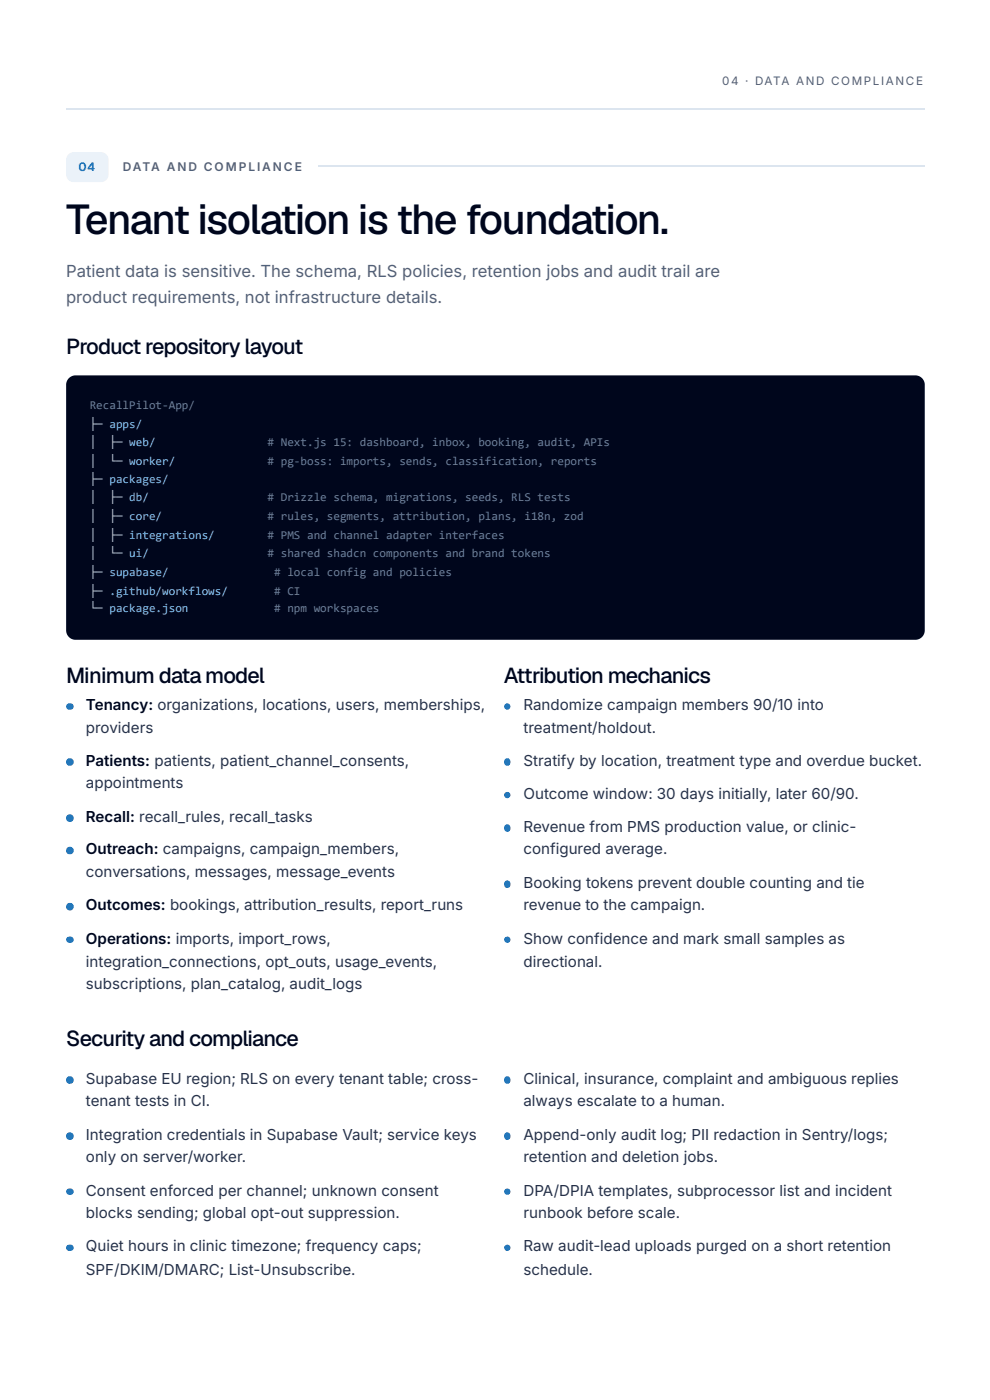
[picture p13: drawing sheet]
<svg xmlns="http://www.w3.org/2000/svg" width="210mm" height="297mm" viewBox="0 0 210 297" stroke-linecap="round" stroke-linejoin="round" font-family="sans-serif">
<defs><g id="words">
<text font-size="8.8" fill="#00061c" x="14" y="49.7">Tenant isolation is the foundation.</text>
<g font-size="4.6" fill="#00061c">
<text x="14" y="75.1">Product repository layout</text>
<text x="14" y="145">Minimum data model</text>
<text x="106.8" y="145">Attribution mechanics</text>
<text x="14" y="222">Security and compliance</text>
</g>
<g font-size="3.5" fill="#526078">
<text x="14" y="58.7">Patient data is sensitive. The schema, RLS policies, retention jobs and audit trail are</text>
<text x="14" y="64.3">product requirements, not infrastructure details.</text>
</g>
<g font-size="3.2" fill="#00061c">
<text x="18.2" y="150.5">Tenancy: organizations, locations, users, memberships,</text>
<text x="18.2" y="162.5">Patients: patients, patient_channel_consents,</text>
<text x="18.2" y="174.4">Recall: recall_rules, recall_tasks</text>
<text x="18.2" y="181.2">Outreach: campaigns, campaign_members,</text>
<text x="18.2" y="193.1">Outcomes: bookings, attribution_results, report_runs</text>
<text x="18.2" y="200.3">Operations: imports, import_rows,</text>
</g>
<g font-size="3.2" fill="#26324a">
<text x="18.2" y="155.6">providers</text>
<text x="111" y="150.5">Randomize campaign members 90/10 into</text>
<text x="111" y="155.6">treatment/holdout.</text>
<text x="18.2" y="167.2">appointments</text>
<text x="111" y="162.5">Stratify by location, treatment type and overdue bucket.</text>
<text x="111" y="169.6">Outcome window: 30 days initially, later 60/90.</text>
<text x="111" y="176.5">Revenue from PMS production value, or clinic-</text>
<text x="111" y="181.2">configured average.</text>
<text x="18.2" y="186">conversations, messages, message_events</text>
<text x="111" y="188.4">Booking tokens prevent double counting and tie</text>
<text x="111" y="193.1">revenue to the campaign.</text>
<text x="111" y="200.3">Show confidence and mark small samples as</text>
<text x="18.2" y="205.1">integration_connections, opt_outs, usage_events,</text>
<text x="18.2" y="209.8">subscriptions, plan_catalog, audit_logs</text>
<text x="111" y="205.1">directional.</text>
<text x="18.2" y="229.9">Supabase EU region; RLS on every tenant table; cross-</text>
<text x="111" y="229.9">Clinical, insurance, complaint and ambiguous replies</text>
<text x="18.2" y="234.7">tenant tests in CI.</text>
<text x="111" y="234.7">always escalate to a human.</text>
<text x="18.2" y="241.8">Integration credentials in Supabase Vault; service keys</text>
<text x="111" y="241.8">Append-only audit log; PII redaction in Sentry/logs;</text>
<text x="18.2" y="246.6">only on server/worker.</text>
<text x="111" y="246.6">retention and deletion jobs.</text>
<text x="18.2" y="253.7">Consent enforced per channel; unknown consent</text>
<text x="111" y="253.7">DPA/DPIA templates, subprocessor list and incident</text>
<text x="18.2" y="258.5">blocks sending; global opt-out suppression.</text>
<text x="111" y="258.5">runbook before scale.</text>
<text x="18.2" y="265.4">Quiet hours in clinic timezone; frequency caps;</text>
<text x="111" y="265.4">Raw audit-lead uploads purged on a short retention</text>
<text x="18.2" y="270.4">SPF/DKIM/DMARC; List-Unsubscribe.</text>
<text x="111" y="270.4">schedule.</text>
</g>
<g font-size="2.5" fill="#526078">
<text x="153.1" y="18">04 · DATA AND COMPLIANCE</text>
<text x="26" y="36.2">DATA AND COMPLIANCE</text>
</g>
<text font-size="2.5" fill="#006ec3" x="16.6" y="36.2">04</text>
<g font-size="2.5" fill="#6d7f9c">
<text x="19" y="86.8">RecallPilot-App/</text>
<text x="56.7" y="94.7"># Next.js 15: dashboard, inbox, booking, audit, APIs</text>
<text x="56.7" y="98.7"># pg-boss: imports, sends, classification, reports</text>
<text x="56.7" y="106.4"># Drizzle schema, migrations, seeds, RLS tests</text>
<text x="56.7" y="110.3"># rules, segments, attribution, plans, i18n, zod</text>
<text x="56.7" y="114.3"># PMS and channel adapter interfaces</text>
<text x="56.7" y="118.3"># shared shadcn components and brand tokens</text>
<text x="58.1" y="122.2"># local config and policies</text>
<text x="58.1" y="126.2"># CI</text>
<text x="58.1" y="129.9"># npm workspaces</text>
</g>
<g font-size="2.5" fill="#c6d4e8">
<text x="19" y="90.8">├─ apps/</text>
<text x="19" y="94.7">│</text>
<text x="23.2" y="94.7">├─ web/</text>
<text x="19" y="98.7">│</text>
<text x="23.2" y="98.7">└─ worker/</text>
<text x="19" y="102.4">├─ packages/</text>
<text x="19" y="106.4">│</text>
<text x="23.2" y="106.4">├─ db/</text>
<text x="19" y="110.3">│</text>
<text x="23.2" y="110.3">├─ core/</text>
<text x="19" y="114.3">│</text>
<text x="19" y="118.3">│</text>
<text x="23.2" y="114.3">├─ integrations/</text>
<text x="23.2" y="118.3">└─ ui/</text>
<text x="19" y="122.2">├─ supabase/</text>
<text x="19" y="126.2">├─ .github/workflows/</text>
<text x="19" y="129.9">└─ package.json</text>
</g>
</g></defs>
<path d="M14 23.2h182.1" fill="none" stroke="#dce5ef" stroke-width=".26"/>
<path d="M14.6 80.2l.7-.4 .7-.2h178.1a2 2 0 0 1 2 2v52.1a2 2 0 0 1-2 2h-178.1a2 2 0 0 1-2-2v-52.1l.2-.7z" fill="#00061c"/>
<path d="M14.5 32.7l1-.4h5.9a1.6 1.6 0 0 1 1.6 1.6v3.1a1.6 1.6 0 0 1-1.6 1.6h-5.8a1.6 1.6 0 0 1-1.6-1.6v-3.3z" fill="#ebf2f9"/>
<path d="M67.5 35.3h128.6" fill="none" stroke="#dce5ef" stroke-width=".26"/>
<g fill="#006ec3">
<path d="M107.1 161.1a.72 .72 0 0 1 1 .1 .72 .72 0 0 1-.1 1 .72 .72 0 0 1-1 0 1.03 1.03 0 0 1 .1-1.1z"/>
<path d="M107.1 175.1a.72 .72 0 0 1 1 .1 .72 .72 0 0 1-.1 1 .72 .72 0 0 1-1 0 1.03 1.03 0 0 1 .1-1.1z"/>
<path d="M107.1 187a.72 .72 0 0 1 1 .1 .72 .72 0 0 1-.1 1 .72 .72 0 0 1-1 0 1.03 1.03 0 0 1 .1-1.1z"/>
<path d="M107.1 228.5a.72 .72 0 0 1 1 .2 .72 .72 0 0 1-.1 .9 .72 .72 0 0 1-1 0 1.03 1.03 0 0 1 .1-1.1z"/>
<path d="M107.1 240.4a.72 .72 0 0 1 1 .2 .72 .72 0 0 1-.1 1 .72 .72 0 0 1-1-.1 1.03 1.03 0 0 1 .1-1.1z"/>
<circle cx="14.8" cy="149.9" r=".76"/>
<circle cx="14.8" cy="161.7" r=".81"/>
<circle cx="14.8" cy="173.6" r=".81"/>
<circle cx="14.8" cy="180.4" r=".8"/>
<circle cx="14.8" cy="192.4" r=".8"/>
<circle cx="14.8" cy="199.4" r=".76"/>
<circle cx="107.6" cy="149.9" r=".66"/>
<circle cx="107.6" cy="168.7" r=".66"/>
<circle cx="107.6" cy="199.4" r=".66"/>
<circle cx="14.8" cy="229.1" r=".81"/>
<circle cx="14.8" cy="241" r=".8"/>
<circle cx="14.8" cy="252.8" r=".76"/>
<circle cx="14.8" cy="264.7" r=".76"/>
<circle cx="107.6" cy="252.8" r=".66"/>
<circle cx="107.6" cy="264.7" r=".66"/>
</g>
<use href="#words"/>
</svg>
